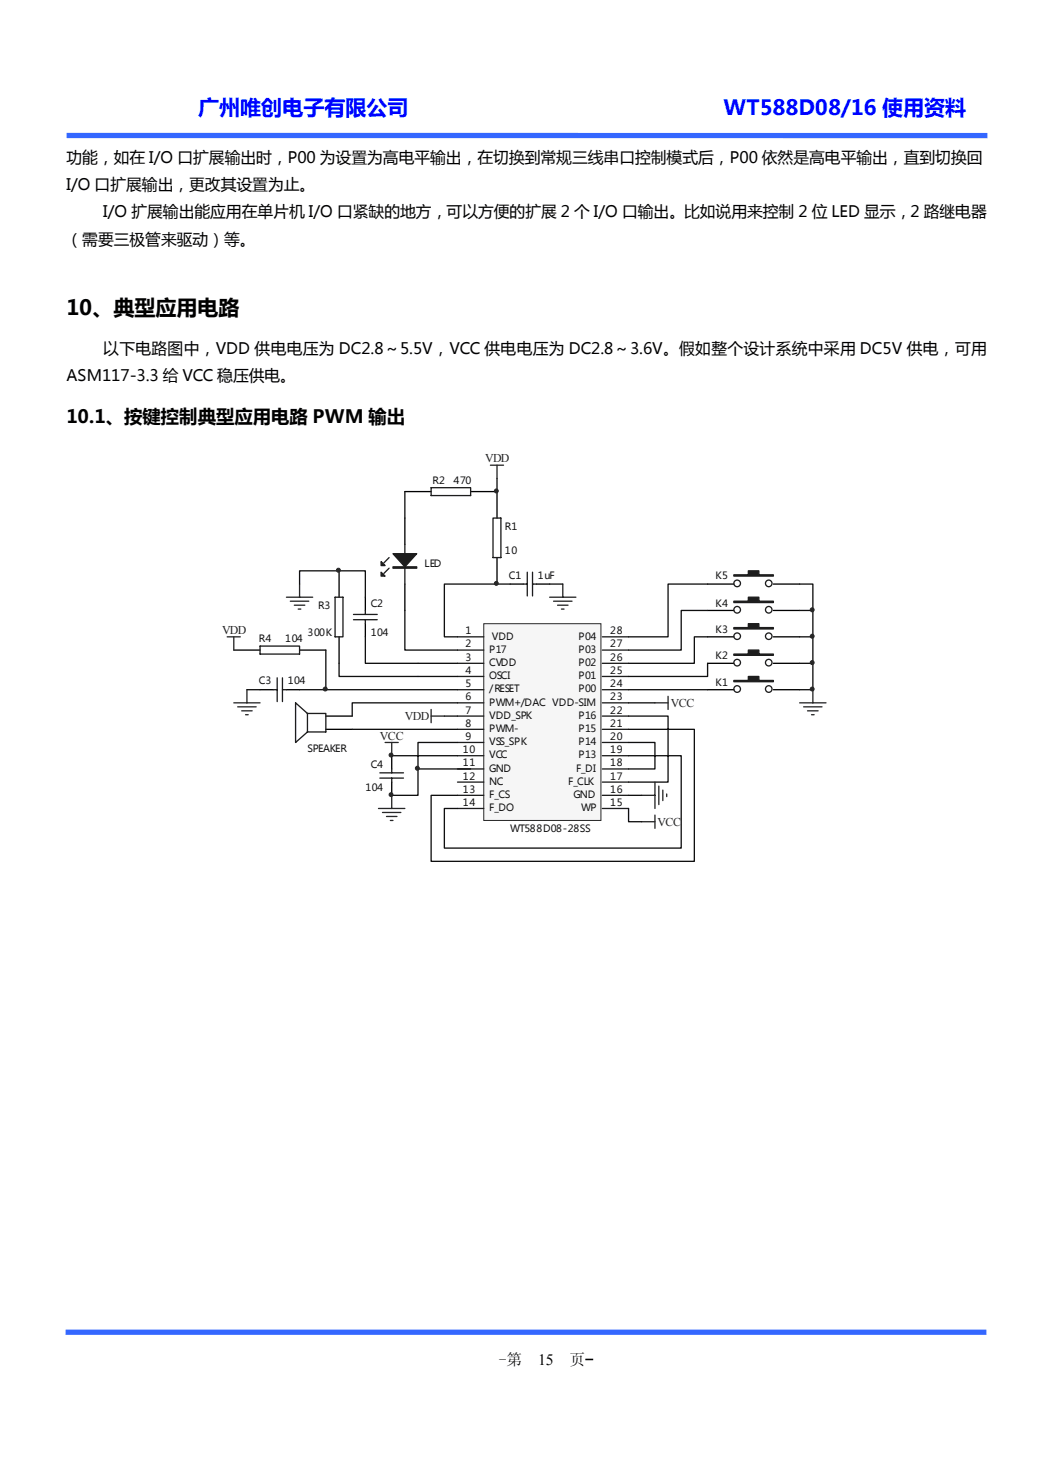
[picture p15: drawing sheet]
<svg xmlns="http://www.w3.org/2000/svg" width="210mm" height="297mm" viewBox="0 0 210 297" stroke-linecap="round" stroke-linejoin="round" font-family="sans-serif">
<defs><g id="words">
<g font-size="4.2" fill="#00f">
<text x="39.9" y="23.2">广州唯创电子有限公司</text>
<text x="145.8" y="23.2">WT588D08/16 使用资料</text>
</g>
<text font-size="4.2" x="13.4" y="63.4">10、典型应用电路</text>
<text font-size="3.7" x="13.4" y="85.2">10.1、按键控制典型应用电路 PWM 输出</text>
<g font-size="3.2">
<text x="13.4" y="32.7">功能，如在 I/O 口扩展输出时，P00 为设置为高电平输出，在切换到常规三线串口控制模式后，P00 依然是高电平输出，直到切换回</text>
<text x="13.4" y="38.2">I/O 口扩展输出，更改其设置为止。</text>
<text x="20.8" y="43.7">I/O 扩展输出能应用在单片机 I/O 口紧缺的地方，可以方便的扩展 2 个 I/O 口输出。比如说用来控制 2 位 LED 显示，2 路继电器</text>
<text x="13.4" y="49.3">（需要三极管来驱动）等。</text>
<text x="20.8" y="71.3">以下电路图中，VDD 供电电压为 DC2.8～5.5V，VCC 供电电压为 DC2.8～3.6V。假如整个设计系统中采用 DC5V 供电，可用</text>
<text x="13.4" y="76.8">ASM117-3.3 给 VCC 稳压供电。</text>
<text x="100.5" y="274.9">-第</text>
<text x="108.4" y="274.9">15</text>
<text x="114.7" y="274.9">页-</text>
</g>
<g font-size="2.4" fill="#262626">
<text x="97.7" y="93.1">VDD</text>
<text x="44.7" y="127.7">VDD</text>
<text x="135.1" y="142.3">VCC</text>
<text x="76.5" y="149">VCC</text>
<text x="81.6" y="145">VDD</text>
<text x="132.5" y="166.2">VCC</text>
</g>
<g font-size="2" fill="#0f0f0f">
<text x="87.1" y="97.4">R2</text>
<text x="91.4" y="97.4">470</text>
<text x="101.7" y="106.7">R1</text>
<text x="101.7" y="111.5">10</text>
<text x="85.5" y="114.2">LED</text>
<text x="102.5" y="116.6">C1</text>
<text x="108.3" y="116.6">1uF</text>
<text x="144.1" y="116.6">K5</text>
<text x="64.1" y="122.7">R3</text>
<text x="74.7" y="122.2">C2</text>
<text x="144.1" y="122.2">K4</text>
<text x="52.1" y="129.3">R4</text>
<text x="57.4" y="129.3">104</text>
<text x="62" y="128">300K</text>
<text x="74.7" y="128">104</text>
<text x="93.8" y="127.7">1</text>
<text x="93.8" y="130.4">2</text>
<text x="98.5" y="131.5">P17</text>
<text x="99.1" y="128.8">VDD</text>
<text x="116.6" y="128.8">P04</text>
<text x="116.6" y="131.5">P03</text>
<text x="122.9" y="130.4">27</text>
<text x="122.9" y="127.7">28</text>
<text x="144.1" y="127.5">K3</text>
<text x="52.1" y="137.8">C3</text>
<text x="58" y="137.8">104</text>
<text x="93.8" y="133.1">3</text>
<text x="93.8" y="135.7">4</text>
<text x="98.5" y="136.8">OSCI</text>
<text x="98.5" y="134.1">CVDD</text>
<text x="116.6" y="134.1">P02</text>
<text x="116.6" y="136.8">P01</text>
<text x="122.9" y="135.7">25</text>
<text x="122.9" y="133.1">26</text>
<text x="144.1" y="132.8">K2</text>
<text x="93.8" y="138.4">5</text>
<text x="93.8" y="141">6</text>
<text x="93.8" y="143.7">7</text>
<text x="98.5" y="142.1">PWM+/DAC VDD-SIM</text>
<text x="98.5" y="139.4">/RESET</text>
<text x="116.6" y="139.4">P00</text>
<text x="122.9" y="143.7">22</text>
<text x="122.9" y="141">23</text>
<text x="122.9" y="138.4">24</text>
<text x="144.1" y="138.1">K1</text>
<text x="93.8" y="146.3">8</text>
<text x="93.8" y="149">9</text>
<text x="98.5" y="144.8">VDD_SPK</text>
<text x="98.5" y="147.4">PWM-</text>
<text x="116.6" y="144.8">P16</text>
<text x="116.6" y="147.4">P15</text>
<text x="122.9" y="149">20</text>
<text x="122.9" y="146.3">21</text>
<text x="62" y="151.4">SPEAKER</text>
<text x="74.7" y="154.6">C4</text>
<text x="93.2" y="151.7">10</text>
<text x="93.2" y="154.3">11</text>
<text x="98.5" y="155.4">GND</text>
<text x="98.5" y="152.7">VCC</text>
<text x="98.5" y="150.1">VSS_SPK</text>
<text x="116" y="155.4">F_DI</text>
<text x="116.6" y="150.1">P14</text>
<text x="116.6" y="152.7">P13</text>
<text x="122.9" y="154.3">18</text>
<text x="122.9" y="151.7">19</text>
<text x="73.6" y="159.4">104</text>
<text x="93.2" y="157">12</text>
<text x="93.2" y="159.6">13</text>
<text x="98.5" y="160.7">F_CS</text>
<text x="98.5" y="158.1">NC</text>
<text x="114.4" y="158.1">F_CLK</text>
<text x="115.5" y="160.7">GND</text>
<text x="122.9" y="159.6">16</text>
<text x="122.9" y="157">17</text>
<text x="93.2" y="162.3">14</text>
<text x="98.5" y="163.4">F_DO</text>
<text x="102.8" y="167.6">WT588D08-28SS</text>
<text x="117.1" y="163.4">WP</text>
<text x="122.9" y="162.3">15</text>
</g>
</g></defs>
<path d="M13.4 27.3h185.5M13.2 268.3h185.5" fill="none" stroke="#3467ff" stroke-width="1.1" stroke-linecap="butt"/>
<path d="M97.5 125.6h23.6v39.6h-23.6z" fill-rule="evenodd" fill="#f6f6f6" stroke="#262626" stroke-width=".2"/>
<g fill="none" stroke="#1d1d1d" stroke-width=".27">
<path d="M86.8 98.2h8v1.6h-8zM78.4 114.4l-1.1 1.1M78.4 112.3l-1.1 1.1M81.6 109.6v8M99.3 104.3h1.6v8h-1.6zM105.4 117.6h.8M106.2 115.2v4.8M107.3 117.6h.8M107.3 115.2v4.8M52.4 130.1h7.9v1.6h-7.9zM55 138.9h.8M55.8 136.5v4.8"/>
<path d="M56.9 138.9h.8M56.9 136.5v4.8M67.5 120.3h1.6v7.9h-1.6zM71.2 123.7h4.8M71.2 124.8h4.8M73.6 122.9v.8M73.6 124.8v.8M92.2 128.2h5.3M92.2 130.9h5.3M92.2 133.6h5.3M92.2 136.2h5.3M92.2 138.9h5.3"/>
<path d="M121.3 128.2h5.3M121.3 130.9h5.3M121.3 133.6h5.3M121.3 136.2h5.3M121.3 138.9h5.3M61.9 143.7h3.7v3.7h-3.7M61.9 143.7l-2.4-2.2v8l2.4-2.1M61.9 143.7v3.7M76.5 156.7h4.8M76.5 155.6h4.8M78.9 154.9v.7M78.9 156.7v.8"/>
<path d="M92.2 141.5h5.3M92.2 144.2h5.3M92.2 146.9h5.3M92.2 149.5h5.3M92.2 152.2h5.3M92.2 154.9h5.3M92.2 157.5h5.3M121.3 141.5h5.3M121.3 144.2h5.3M121.3 146.9h5.3M121.3 149.5h5.3M121.3 152.2h5.3"/>
<path d="M121.3 154.9h5.3M121.3 157.5h5.3M92.2 160.2h5.3M92.2 162.8h5.3M121.3 160.2h5.3M121.3 162.8h5.3"/>
<circle cx="148.5" cy="117.5" r=".67"/>
<circle cx="154.9" cy="117.5" r=".66"/>
<circle cx="148.5" cy="122.8" r=".67"/>
<circle cx="148.5" cy="133.4" r=".67"/>
<circle cx="148.5" cy="138.8" r=".67"/>
<circle cx="148.5" cy="128.1" r=".66"/>
<circle cx="154.9" cy="122.8" r=".66"/>
<circle cx="154.9" cy="133.4" r=".66"/>
<circle cx="154.9" cy="138.8" r=".66"/>
<circle cx="154.9" cy="128.1" r=".66"/>
</g>
<g fill="none" stroke="#000" stroke-width=".27">
<path d="M81.6 99h5.2M94.8 99h5.3v5.3M68.3 115v5.3M81.6 104.3v5.3M81.6 117.6v5.3M100.1 112.3v5.3M102.8 117.6h2.6M108.1 117.6h2.6M142.5 117.6h5.3M155.8 117.6h5.3M47.1 130.9h5.3M52.4 138.9h2.6"/>
<path d="M57.7 138.9h2.6M60.3 130.9h5.3M68.3 128.2v5.4M73.6 120.3v2.6M73.6 125.6v2.6M142.5 138.9h5.3M142.5 122.9h5.3M142.5 128.2h5.3M142.5 133.6h5.3M155.8 138.9h5.3M155.8 122.9h5.3M155.8 128.2h5.3"/>
<path d="M155.8 133.6h5.3M65.6 146.9h5.4M65.6 144.2h5.4M78.9 152.2v2.7M78.9 157.5v2.7"/>
</g>
<g fill="none" stroke="#0f0f0f" stroke-width=".27">
<path d="M81.6 99v5.3M100.1 96.3v2.7M60.3 117.6v-2.6h13.3v5.3M102.8 117.6h-13.3v10.6h2.7M110.7 117.6h2.7M142.5 117.6h-7.9v10.6h-8M161.1 117.6h2.6v21.3h-2.6M49.7 138.9h2.7M60.3 138.9h5.3M65.6 130.9v8h26.6M68.3 133.6v2.6h23.9M73.6 128.2v5.4h18.6"/>
<path d="M81.6 122.9v8h10.6M126.6 138.9h15.9M142.5 133.6v2.6h-15.9M142.5 128.2h-2.6v5.4h-13.3M142.5 122.9h-5.3v8h-10.6M161.1 133.6h2.6M161.1 122.9h2.6M161.1 128.2h2.6M71 146.9h21.2M78.9 152.2h13.3M89.5 144.2h2.7M92.2 149.5h-8v5.4"/>
<path d="M92.2 141.5h-21.2v2.7M94.8 154.9h-10.6v5.3h-5.3M126.6 141.5h5.3M126.6 149.5h5.3v5.4h-5.3M126.6 144.2h8v13.3h-8M126.6 152.2h10.6v18.6h-47.7v-8h2.7M126.6 146.9h13.3v26.6h-53.1v-13.3h5.4M126.6 162.8v2.7h2.7M126.6 160.2h2.7"/>
</g>
<g fill="none" stroke="#262626" stroke-width=".27">
<path d="M98.8 93.7h2.6M100.1 93.7v2.6M60.3 117.6v2.7M113.4 117.6v2.7M45.8 128.2h2.6M47.1 128.2v2.7M49.7 138.9v2.6M57.7 120.3h5.3M58.5 121.1h3.7M59.3 121.9h2.1M60.1 122.7h.5M110.7 120.3h5.3"/>
<path d="M111.5 121.1h3.7M112.3 121.9h2.1M113.1 122.7h.5M163.7 138.9v2.6M47.1 141.5h5.3M47.9 142.3h3.7M48.7 143.1h2.1M49.5 143.9h.5M77.6 149.5h2.6M78.9 149.5v2.7M86.8 144.2h2.7M86.8 142.9v2.6"/>
<path d="M131.9 157.5v5.3M131.9 141.5h2.7M132.7 158.3v3.7M133.5 159.1v2.1M134.3 159.9v.5M134.6 140.2v2.7M161.1 141.5h5.3M161.9 142.3h3.7M162.7 143.1h2.1M163.5 143.9h.5M76.2 162.8h5.4M77 163.6h3.8"/>
<path d="M77.9 164.4h2.1M78.6 165.2h.6M78.9 160.2v2.6M129.3 160.2h2.6M129.3 165.5h2.6M131.9 164.1v2.7"/>
</g>
<g fill="#1d1d1d" stroke="#1d1d1d" stroke-width=".27">
<path d="M79.2 111.5h4.7l-2.3 2.7z"/>
<path d="M76.8 115.2l.8 .8h-.8z"/>
<path d="M76.8 113.1l.8 .8h-.8z"/>
<path d="M79.2 114.2h4.7v.2h-4.7z" fill-rule="evenodd"/>
<path d="M147.8 115.8h2.9v-.8h2.2v.8h2.9v.2h-8z" fill-rule="evenodd"/>
<path d="M147.8 121.1h2.9v-.8h2.2v.8h2.9v.2h-8z" fill-rule="evenodd"/>
<path d="M147.8 126.4h2.9v-.8h2.2v.8h2.9v.3h-8z" fill-rule="evenodd"/>
<path d="M147.8 131.7h2.9v-.8h2.2v.8h2.9v.3h-8z" fill-rule="evenodd"/>
<path d="M147.8 137h2.9v-.8h2.2v.8h2.9v.3h-8z" fill-rule="evenodd"/>
</g>
<g fill="#262626" stroke="#262626" stroke-width=".2">
<circle cx="68.2" cy="114.8" r=".4"/>
<circle cx="100" cy="98.9" r=".4"/>
<circle cx="78.8" cy="160" r=".39"/>
<circle cx="100" cy="117.5" r=".39"/>
<circle cx="78.8" cy="152.1" r=".39"/>
<circle cx="84.1" cy="154.7" r=".4"/>
<circle cx="65.5" cy="138.8" r=".4"/>
<circle cx="163.6" cy="138.8" r=".39"/>
<circle cx="163.6" cy="133.4" r=".4"/>
<circle cx="163.6" cy="128.1" r=".4"/>
<circle cx="163.6" cy="122.8" r=".4"/>
</g>
<use href="#words"/>
</svg>
